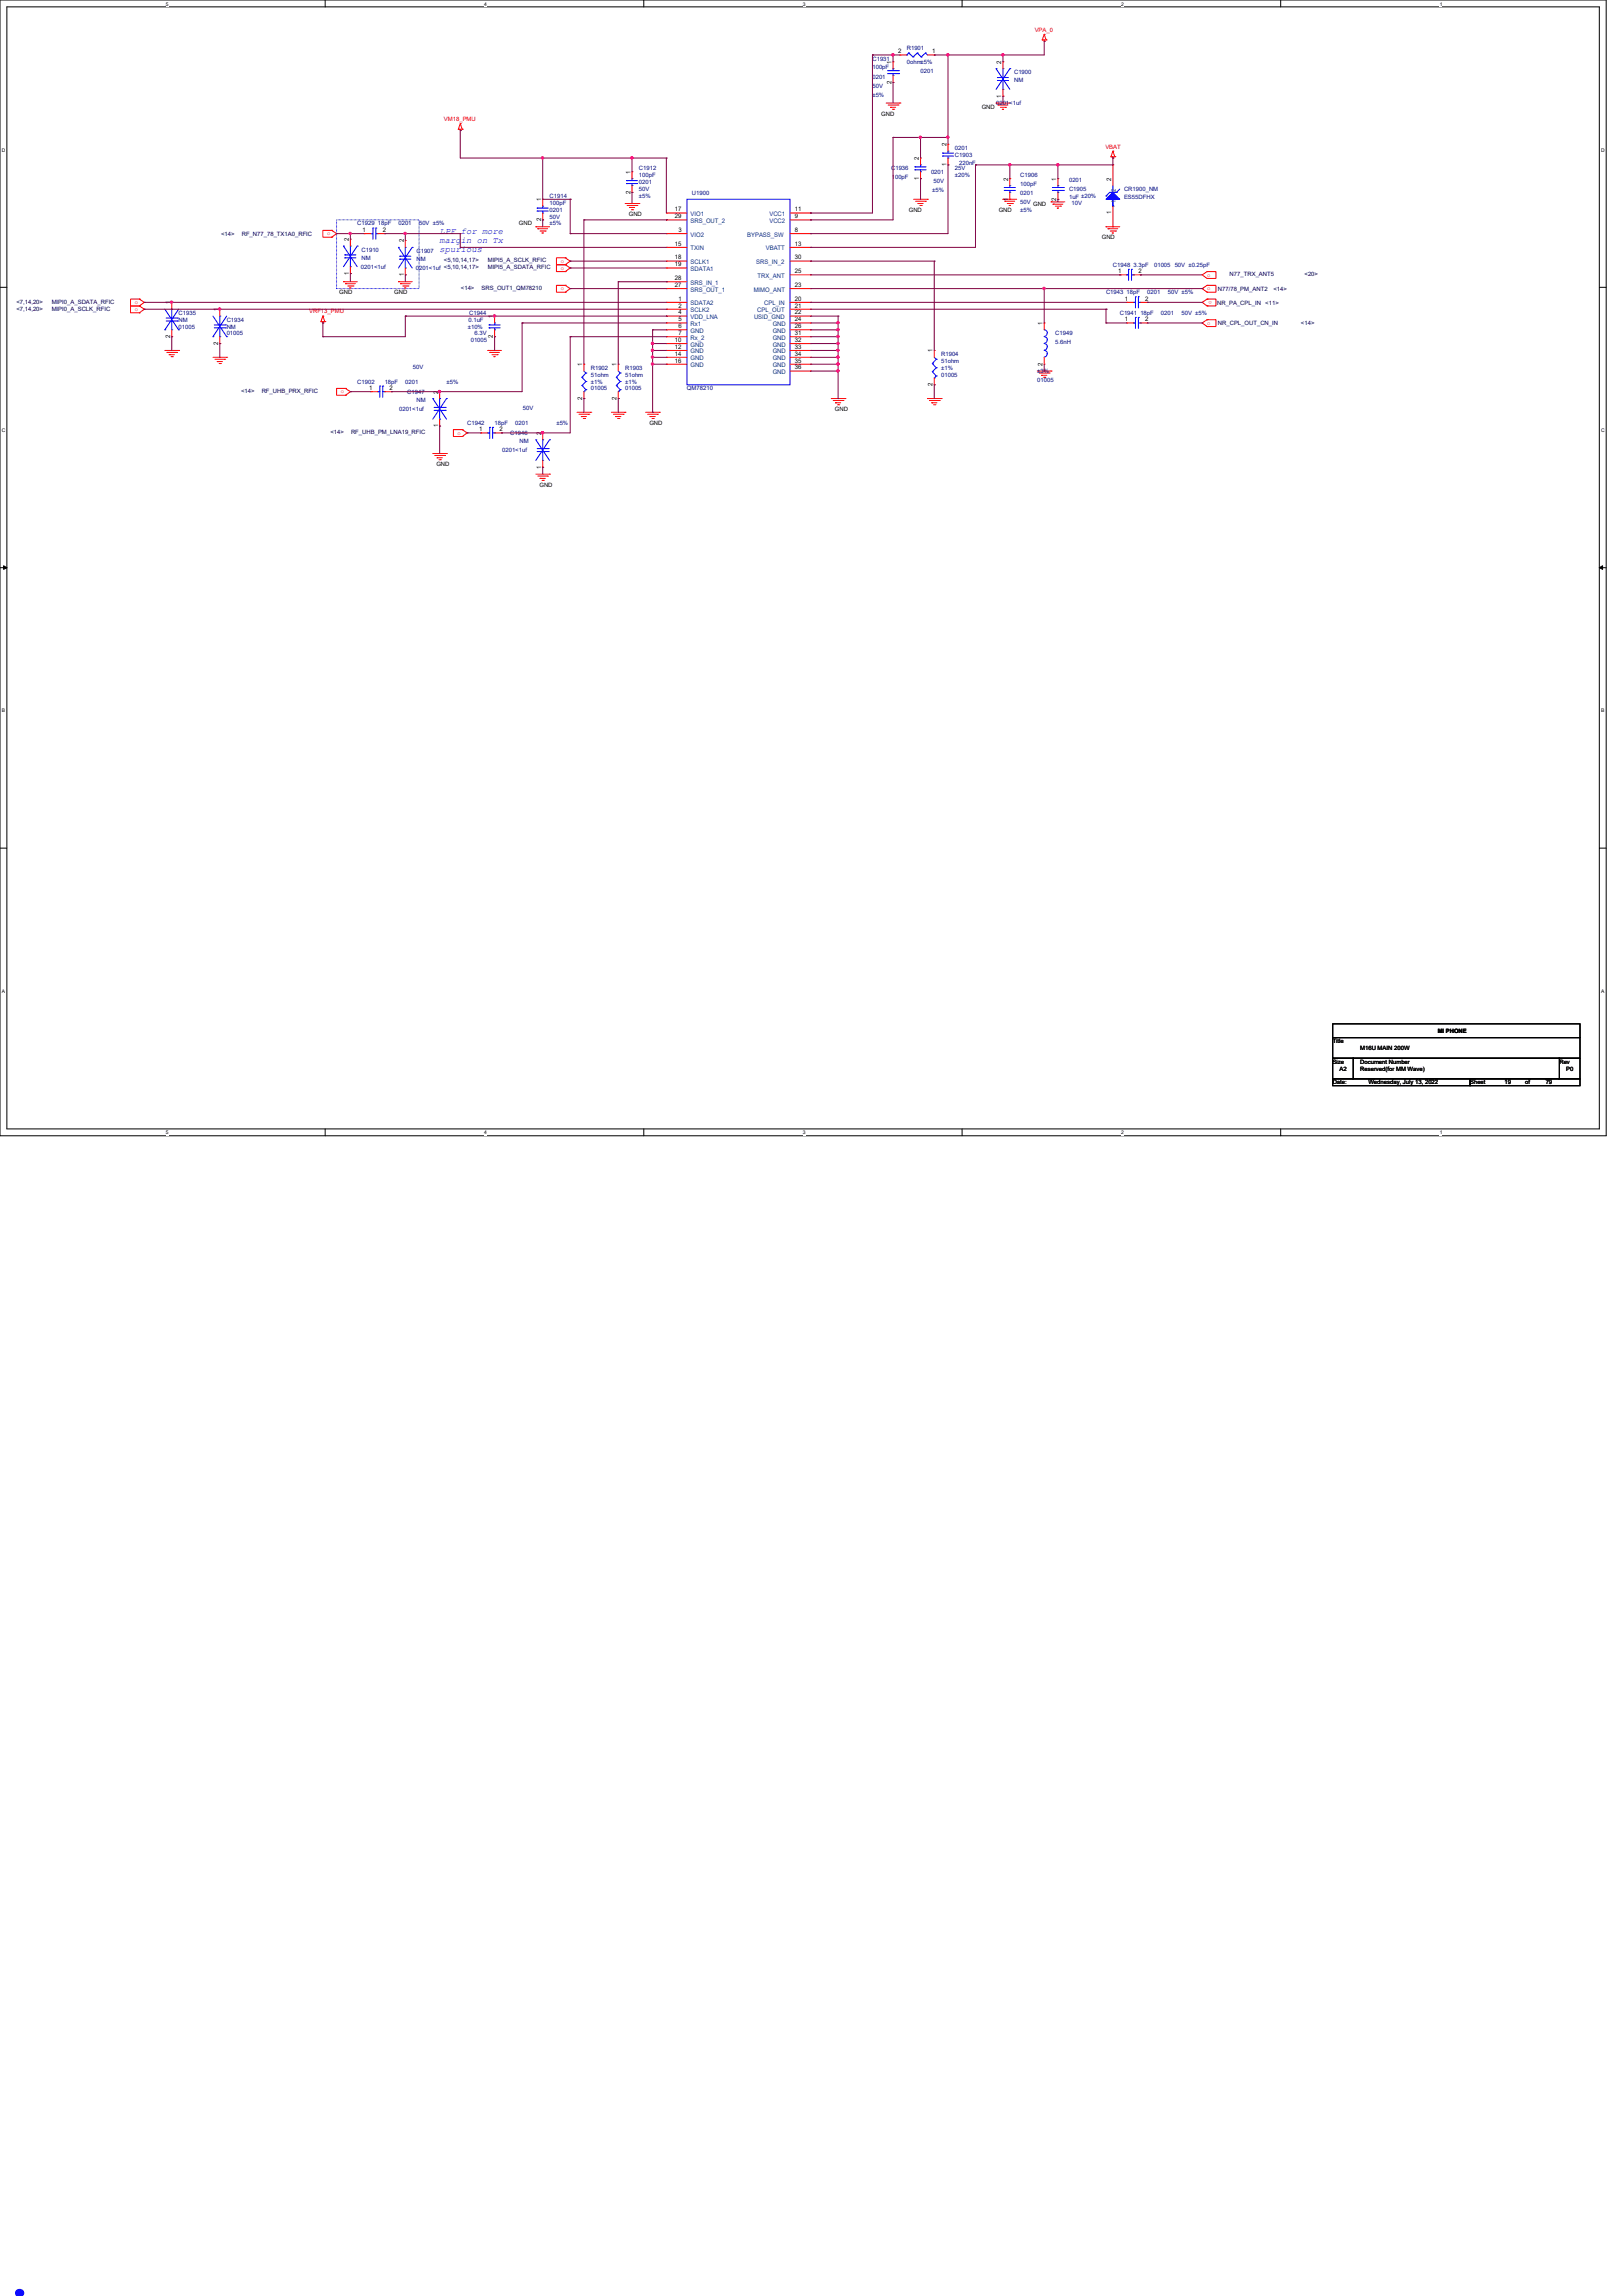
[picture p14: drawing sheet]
<svg xmlns="http://www.w3.org/2000/svg" width="210mm" height="297mm" viewBox="0 0 210 297" stroke-linecap="round" stroke-linejoin="round" font-family="sans-serif">
<defs><g id="words">
<text font-size="8.5" fill="#00f" x="0" y="297">.</text>
<g font-size="1.1" fill="#00f">
<text x="56.9" y="30.3">LPF for more</text>
<text x="56.9" y="31.5">margin on Tx</text>
<text x="56.9" y="32.6">spurious</text>
</g>
<g font-size=".8" fill="#f00">
<text x="133.9" y="4.1">VPA_0</text>
<text x="57.4" y="15.7">VM18_PMU</text>
<text x="143" y="19.2">VBAT</text>
<text x="42.3" y="30.4">o</text>
<text x="72.6" y="34.9">o</text>
<text x="72.6" y="34">o</text>
<text x="156.2" y="35.8">o</text>
<text x="17.4" y="40.2">o</text>
<text x="17.4" y="39.3">o</text>
<text x="40" y="40.6">VRF13_PMU</text>
<text x="72.6" y="37.5">o</text>
<text x="156.2" y="37.5">o</text>
<text x="156.2" y="42">o</text>
<text x="156.8" y="38.9" transform="rotate(-180 156.8 38.9)">o</text>
<text x="44.1" y="50.9">o</text>
<text x="59.2" y="56.2">o</text>
</g>
<g font-size=".8" fill="#000080">
<text x="112.9" y="7.8">C1931</text>
<text x="112.9" y="8.9">100pF</text>
<text x="112.9" y="10.2">0201</text>
<text x="112.9" y="11.4">50V</text>
<text x="117.3" y="6.5">R1901</text>
<text x="117.3" y="8.3">0ohm±5%</text>
<text x="119.1" y="9.4">0201</text>
<text x="131.2" y="9.6">C1900</text>
<text x="131.2" y="10.7">NM</text>
<text x="112.9" y="12.5">±5%</text>
<text x="128.9" y="13.6">0201&lt;1uf</text>
<text x="82.7" y="22.1">C1912</text>
<text x="82.7" y="22.9">100pF</text>
<text x="82.7" y="23.8">0201</text>
<text x="115.3" y="22.1">C1936</text>
<text x="115.4" y="23.1">100pF</text>
<text x="120.5" y="22.5">0201</text>
<text x="120.8" y="23.7">50V</text>
<text x="123.6" y="20.3">C1903</text>
<text x="123.6" y="19.4">0201</text>
<text x="123.6" y="22.1">25V</text>
<text x="123.6" y="22.9">±20%</text>
<text x="124.1" y="21.3">220nF</text>
<text x="132" y="22.9">C1906</text>
<text x="138.3" y="23.5">0201</text>
<text x="46.2" y="29.2">C1929 18pF</text>
<text x="51.6" y="29.2">0201</text>
<text x="54.2" y="29.2">50V ±5%</text>
<text x="71.1" y="25.6">C1914</text>
<text x="71.1" y="26.5">100pF</text>
<text x="71.1" y="27.4">0201</text>
<text x="71.1" y="28.3">50V</text>
<text x="71.1" y="29.2">±5%</text>
<text x="82.7" y="24.7">50V</text>
<text x="82.7" y="25.6">±5%</text>
<text x="89.5" y="25.3">U1900</text>
<text x="120.6" y="24.8">±5%</text>
<text x="132" y="24">100pF</text>
<text x="132" y="25.2">0201</text>
<text x="132" y="26.3">50V</text>
<text x="132" y="27.5">±5%</text>
<text x="138.3" y="24.7">C1905</text>
<text x="138.3" y="25.8">1uF ±20%</text>
<text x="138.7" y="26.5">10V</text>
<text x="145.5" y="24.7">CR1900_NM</text>
<text x="145.5" y="25.8">ES55DFHX</text>
<text x="46.7" y="34.8">0201&lt;1uf</text>
<text x="46.8" y="32.6">C1910</text>
<text x="46.8" y="33.6">NM</text>
<text x="53.8" y="35">0201&lt;1uf &lt;5,10,14,17&gt;</text>
<text x="53.9" y="32.7">C1907</text>
<text x="53.9" y="33.8">NM</text>
<text x="144" y="34.5">C1948 3.3pF</text>
<text x="149.4" y="34.5">01005</text>
<text x="152" y="34.5">50V ±0.25pF</text>
<text x="23.1" y="40.7">C1935</text>
<text x="23.1" y="41.6">NM</text>
<text x="29.3" y="41.6">C1934</text>
<text x="60.6" y="41.6">0.1uF</text>
<text x="60.7" y="40.7">C1944</text>
<text x="143.1" y="38.1">C1943 18pF</text>
<text x="144.9" y="40.7">C1941 18pF</text>
<text x="148.5" y="38.1">0201</text>
<text x="150.2" y="40.7">0201</text>
<text x="151.1" y="38.1">50V ±5%</text>
<text x="152.9" y="40.7">50V ±5%</text>
<text x="23.1" y="42.5">01005</text>
<text x="29.3" y="42.5">NM</text>
<text x="29.3" y="43.4">01005</text>
<text x="53.4" y="47.8">50V</text>
<text x="60.5" y="42.5">±10%</text>
<text x="60.9" y="44.3">01005</text>
<text x="61.4" y="43.4">6.3V</text>
<text x="76.5" y="47.8">R1902</text>
<text x="80.9" y="47.8">R1903</text>
<text x="121.8" y="46.1">R1904</text>
<text x="121.8" y="46.9">51ohm</text>
<text x="121.8" y="47.8">±1%</text>
<text x="136.6" y="43.4">C1949</text>
<text x="136.6" y="44.5">5.6nH</text>
<text x="46.2" y="49.6">C1902</text>
<text x="49.8" y="49.6">18pF</text>
<text x="51.6" y="53.2">0201&lt;1uf</text>
<text x="52.5" y="49.6">0201</text>
<text x="52.7" y="51">C1947</text>
<text x="53.9" y="52">NM</text>
<text x="57.8" y="49.6">±5%</text>
<text x="67.6" y="53.1">50V</text>
<text x="76.5" y="48.7">51ohm</text>
<text x="76.5" y="49.6">±1%</text>
<text x="76.5" y="50.5">01005</text>
<text x="80.9" y="48.7">51ohm</text>
<text x="80.9" y="49.6">±1%</text>
<text x="80.9" y="50.5">01005</text>
<text x="88.9" y="50.5">QM78210</text>
<text x="121.8" y="48.7">01005</text>
<text x="134.2" y="48.3">±3%</text>
<text x="134.2" y="49.4">01005</text>
<text x="60.5" y="54.9">C1942</text>
<text x="64" y="54.9">18pF</text>
<text x="65" y="58.5">0201&lt;1uf</text>
<text x="66" y="56.3">C1946</text>
<text x="66.7" y="54.9">0201</text>
<text x="67.2" y="57.4">NM</text>
<text x="72" y="54.9">±5%</text>
</g>
<g font-size=".8">
<text x="115.4" y="10.8" transform="rotate(-90 115.4 10.8)">2</text>
<text x="115.4" y="8.3" transform="rotate(-90 115.4 8.3)">1</text>
<text x="116.2" y="6.9">2</text>
<text x="120.6" y="6.9">1</text>
<text x="129.6" y="8.3" transform="rotate(-90 129.6 8.3)">2</text>
<text x="114" y="14.9">GND</text>
<text x="127" y="14.1">GND</text>
<text x="129.6" y="12.6" transform="rotate(-90 129.6 12.6)">1</text>
<text x="81.6" y="22.5" transform="rotate(-90 81.6 22.5)">1</text>
<text x="118.9" y="23.3" transform="rotate(-90 118.9 23.3)">1</text>
<text x="118.9" y="20.7" transform="rotate(-90 118.9 20.7)">2</text>
<text x="122.5" y="21.5" transform="rotate(-90 122.5 21.5)">1</text>
<text x="122.5" y="18.9" transform="rotate(-90 122.5 18.9)">2</text>
<text x="130.5" y="23.4" transform="rotate(-90 130.5 23.4)">2</text>
<text x="136.7" y="23.4" transform="rotate(-90 136.7 23.4)">1</text>
<text x="143.8" y="23.4" transform="rotate(-90 143.8 23.4)">2</text>
<text x="67.1" y="29.2">GND</text>
<text x="70" y="28.6" transform="rotate(-90 70 28.6)">2</text>
<text x="70" y="26" transform="rotate(-90 70 26)">1</text>
<text x="81.4" y="27.9">GND</text>
<text x="81.6" y="25.1" transform="rotate(-90 81.6 25.1)">2</text>
<text x="87.3" y="27.3">17</text>
<text x="87.3" y="28.2">29</text>
<text x="102.9" y="28.2">9</text>
<text x="102.9" y="27.3">11</text>
<text x="117.6" y="27.4">GND</text>
<text x="129.2" y="27.4">GND</text>
<text x="130.5" y="26" transform="rotate(-90 130.5 26)">1</text>
<text x="133.7" y="26.7">GND</text>
<text x="136.7" y="26" transform="rotate(-90 136.7 26)">2</text>
<text x="143.8" y="27.7" transform="rotate(-90 143.8 27.7)">1</text>
<text x="45.1" y="35.6" transform="rotate(-90 45.1 35.6)">1</text>
<text x="45.1" y="31.2" transform="rotate(-90 45.1 31.2)">2</text>
<text x="46.9" y="30">1</text>
<text x="49.5" y="30">2</text>
<text x="52.2" y="35.7" transform="rotate(-90 52.2 35.7)">1</text>
<text x="52.2" y="31.4" transform="rotate(-90 52.2 31.4)">2</text>
<text x="87.3" y="31.8">15</text>
<text x="87.3" y="33.6">18</text>
<text x="87.3" y="34.5">19</text>
<text x="87.8" y="30">3</text>
<text x="102.9" y="30">8</text>
<text x="102.9" y="31.8">13</text>
<text x="102.9" y="35.3">25</text>
<text x="102.9" y="33.6">30</text>
<text x="142.6" y="30.9">GND</text>
<text x="144.7" y="35.3">1</text>
<text x="147.3" y="35.3">2</text>
<text x="22" y="39.4" transform="rotate(-90 22 39.4)">1</text>
<text x="28.2" y="40.3" transform="rotate(-90 28.2 40.3)">1</text>
<text x="43.9" y="38.1">GND</text>
<text x="51" y="38.1">GND</text>
<text x="63.8" y="41.1" transform="rotate(-90 63.8 41.1)">1</text>
<text x="87.3" y="37.1">27</text>
<text x="87.3" y="36.2">28</text>
<text x="87.8" y="38.9">1</text>
<text x="87.8" y="39.8">2</text>
<text x="87.8" y="40.7">4</text>
<text x="87.8" y="41.6">5</text>
<text x="102.9" y="37.1">23</text>
<text x="102.9" y="41.6">24</text>
<text x="102.9" y="40.7">22</text>
<text x="102.9" y="39.8">21</text>
<text x="102.9" y="38.9">20</text>
<text x="145.6" y="41.6">1</text>
<text x="145.6" y="38.9">1</text>
<text x="148.2" y="41.6">2</text>
<text x="148.2" y="38.9">2</text>
<text x="22" y="43.7" transform="rotate(-90 22 43.7)">2</text>
<text x="28.2" y="44.6" transform="rotate(-90 28.2 44.6)">2</text>
<text x="63.8" y="43.7" transform="rotate(-90 63.8 43.7)">2</text>
<text x="75.4" y="47.4" transform="rotate(-90 75.4 47.4)">1</text>
<text x="79.8" y="47.4" transform="rotate(-90 79.8 47.4)">1</text>
<text x="87.3" y="45.1">12</text>
<text x="87.3" y="46">14</text>
<text x="87.3" y="46.9">16</text>
<text x="87.3" y="44.2">10</text>
<text x="87.8" y="42.5">6</text>
<text x="87.8" y="43.3">7</text>
<text x="102.9" y="43.3">31</text>
<text x="102.9" y="44.2">32</text>
<text x="102.9" y="45.1">33</text>
<text x="102.9" y="46">34</text>
<text x="102.9" y="46.9">35</text>
<text x="102.9" y="47.8">36</text>
<text x="102.9" y="42.5">26</text>
<text x="120.7" y="45.6" transform="rotate(-90 120.7 45.6)">1</text>
<text x="134.9" y="47.3" transform="rotate(-90 134.9 47.3)">2</text>
<text x="134.9" y="42" transform="rotate(-90 134.9 42)">1</text>
<text x="47.8" y="50.5">1</text>
<text x="50.4" y="50.5">2</text>
<text x="56.7" y="50.9" transform="rotate(-90 56.7 50.9)">2</text>
<text x="75.4" y="51.7" transform="rotate(-90 75.4 51.7)">2</text>
<text x="79.8" y="51.7" transform="rotate(-90 79.8 51.7)">2</text>
<text x="108" y="53.2">GND</text>
<text x="120.7" y="50" transform="rotate(-90 120.7 50)">2</text>
<text x="56.7" y="55.3" transform="rotate(-90 56.7 55.3)">1</text>
<text x="62" y="55.8">1</text>
<text x="64.6" y="55.8">2</text>
<text x="70" y="56.3" transform="rotate(-90 70 56.3)">2</text>
<text x="84" y="54.9">GND</text>
<text x="56.5" y="60.3">GND</text>
<text x="69.8" y="62.9">GND</text>
<text x="70" y="60.6" transform="rotate(-90 70 60.6)">1</text>
<text x="172.5" y="135">Title</text>
<text x="172.5" y="137.6">Size</text>
<text x="176" y="137.6">Document Number</text>
<text x="176" y="135.8">M16U MAIN 200W</text>
<text x="186.1" y="133.6">MI PHONE</text>
<text x="201.8" y="137.6">Rev</text>
<text x="172.5" y="140.3">Date:</text>
<text x="173.4" y="138.5">A2</text>
<text x="176" y="138.5">Reserved(for MM Wave)</text>
<text x="177.1" y="140.3">Wednesday, July 13, 2022</text>
<text x="190.2" y="140.3">Sheet</text>
<text x="194.7" y="140.3">19</text>
<text x="197.4" y="140.3">of</text>
<text x="200" y="140.3">79</text>
<text x="202.7" y="138.5">P0</text>
</g>
<g font-size=".8" fill="#004080">
<text x="89.4" y="27.9">VIO1</text>
<text x="89.4" y="28.8">SRS_OUT_2</text>
<text x="99.6" y="28.8">VCC2</text>
<text x="99.6" y="27.9">VCC1</text>
<text x="144.4" y="26.2" transform="rotate(-90 144.4 26.2)">1</text>
<text x="144.4" y="24.9" transform="rotate(-90 144.4 24.9)">2</text>
<text x="89.4" y="30.6">VIO2</text>
<text x="89.4" y="32.4">TXIN</text>
<text x="89.4" y="34.2">SCLK1</text>
<text x="89.4" y="35.1">SDATA1</text>
<text x="96.7" y="30.6">BYPASS_SW</text>
<text x="97.9" y="34.2">SRS_IN_2</text>
<text x="98" y="35.9">TRX_ANT</text>
<text x="99.1" y="32.4">VBATT</text>
<text x="89.4" y="37.7">SRS_OUT_1</text>
<text x="89.4" y="36.8">SRS_IN_1</text>
<text x="89.4" y="39.5">SDATA2</text>
<text x="89.4" y="40.4">SCLK2</text>
<text x="89.4" y="41.3">VDD_LNA</text>
<text x="97.5" y="37.7">MIMO_ANT</text>
<text x="97.6" y="41.3">USID_GND</text>
<text x="98" y="40.4">CPL_OUT</text>
<text x="98.9" y="39.5">CPL_IN</text>
<text x="89.4" y="45.7">GND</text>
<text x="89.4" y="46.6">GND</text>
<text x="89.4" y="47.5">GND</text>
<text x="89.4" y="42.2">Rx1</text>
<text x="89.4" y="43.1">GND</text>
<text x="89.4" y="43.9">Rx_2</text>
<text x="89.4" y="44.8">GND</text>
<text x="100" y="43.9">GND</text>
<text x="100" y="44.8">GND</text>
<text x="100" y="45.7">GND</text>
<text x="100" y="46.6">GND</text>
<text x="100" y="47.5">GND</text>
<text x="100" y="42.2">GND</text>
<text x="100" y="43.1">GND</text>
<text x="100" y="48.4">GND</text>
</g>
<g font-size=".8" fill="#000040">
<text x="28.6" y="30.5">&lt;14&gt;</text>
<text x="31.3" y="30.5">RF_N77_78_TX1A0_RFIC</text>
<text x="57.4" y="34">&lt;5,10,14,17&gt;</text>
<text x="63.1" y="34.8">MIPI5_A_SDATA_RFIC</text>
<text x="63.1" y="34">MIPI5_A_SCLK_RFIC</text>
<text x="159.1" y="35.7">N77_TRX_ANT5</text>
<text x="168.8" y="35.7">&lt;20&gt;</text>
<text x="2.1" y="40.2">&lt;7,14,20&gt;</text>
<text x="2.1" y="39.3">&lt;7,14,20&gt;</text>
<text x="6.7" y="40.2">MIPI0_A_SCLK_RFIC</text>
<text x="6.7" y="39.3">MIPI0_A_SDATA_RFIC</text>
<text x="59.6" y="37.5">&lt;14&gt;</text>
<text x="62.3" y="37.5">SRS_OUT1_QM78210</text>
<text x="157.5" y="39.4">NR_PA_CPL_IN</text>
<text x="157.6" y="37.6">N77/78_PM_ANT2</text>
<text x="163.7" y="39.4">&lt;11&gt;</text>
<text x="164.8" y="37.6">&lt;14&gt;</text>
<text x="157.6" y="42.1">NR_CPL_OUT_CN_IN</text>
<text x="168.4" y="42.1">&lt;14&gt;</text>
<text x="31.2" y="50.8">&lt;14&gt;</text>
<text x="33.9" y="50.8">RF_UHB_PRX_RFIC</text>
<text x="42.8" y="56.2">&lt;14&gt;</text>
<text x="45.4" y="56.2">RF_UHB_PM_LNA19_RFIC</text>
</g>
<g font-size=".6">
<text x="21.5" y=".7">5</text>
<text x="62.7" y=".7">4</text>
<text x="103.9" y=".7">3</text>
<text x="145.1" y=".7">2</text>
<text x="186.3" y=".7">1</text>
<text x=".3" y="19.6">D</text>
<text x="207.2" y="19.6">D</text>
<text x=".3" y="55.9">C</text>
<text x="207.2" y="55.9">C</text>
<text x=".3" y="92.2">B</text>
<text x="207.2" y="92.2">B</text>
<text x=".3" y="128.4">A</text>
<text x="207.2" y="128.4">A</text>
<text x="21.5" y="146.8">5</text>
<text x="62.7" y="146.8">4</text>
<text x="103.9" y="146.8">3</text>
<text x="145.1" y="146.8">2</text>
<text x="186.3" y="146.8">1</text>
</g>
</g></defs>
<path d="M0 0h207.9v146.9h-207.9zM.9 .9h206.1v145.1h-206.1z" fill="none" stroke="#000" stroke-width=".13"/>
<g fill="#fff">
<path d="M21.5 .1h.3v.7h-.3z"/>
<path d="M21.5 146.2h.3v.7h-.3z"/>
</g>
<path d="M42.1 0v.9M42.1 146v.9" fill="none" stroke="#000" stroke-width=".13"/>
<g fill="#fff">
<path d="M62.7 .1h.3v.7h-.3z"/>
<path d="M62.7 146.2h.3v.7h-.3z"/>
</g>
<path d="M83.3 0v.9M83.3 146v.9" fill="none" stroke="#000" stroke-width=".13"/>
<g fill="#fff">
<path d="M103.9 .1h.3v.7h-.3z"/>
<path d="M103.9 146.2h.3v.7h-.3z"/>
</g>
<path d="M124.5 0v.9M124.5 146v.9" fill="none" stroke="#000" stroke-width=".13"/>
<g fill="#fff">
<path d="M145.1 .1h.3v.7h-.3z"/>
<path d="M145.1 146.2h.3v.7h-.3z"/>
</g>
<path d="M165.7 0v.9M165.7 146v.9" fill="none" stroke="#000" stroke-width=".13"/>
<g fill="#fff">
<path d="M186.3 .1h.3v.7h-.3z"/>
<path d="M186.3 146.2h.3v.7h-.3z"/>
<path d="M.3 19h.4v.7h-.4z"/>
<path d="M207.2 19h.5v.7h-.5z"/>
<path d="M.3 55.3h.4v.7h-.4z"/>
<path d="M207.2 55.3h.5v.7h-.5z"/>
</g>
<path d="M0 37.2h.9M207 37.2h.9" fill="none" stroke="#000" stroke-width=".13"/>
<g fill="#fff">
<path d="M.3 91.6h.4v.7h-.4z"/>
<path d="M207.2 91.6h.4v.7h-.4z"/>
</g>
<path d="M0 73.4h.9M.5 73.2l.4 .2-.4 .3zM207 73.4l.4-.2v.5zM207 73.4h.9" fill="none" stroke="#000" stroke-width=".13"/>
<path d="M.5 73.2l.4 .2-.4 .3zM207 73.4l.4-.2v.5z" fill="#000"/>
<g fill="#fff">
<path d="M.3 127.8h.3v.8h-.3z"/>
<path d="M207.2 127.8h.4v.8h-.4z"/>
</g>
<path d="M0 109.7h.9M207 109.7h.9M172.5 132.5h32v1.7h-32zM172.5 134.2h32v2.7h-32zM172.5 136.9h2.6v2.7h-2.6zM172.5 139.6h17.7v.9h-17.7zM175.1 136.9h26.7v2.7h-26.7zM190.2 139.6h14.3v.9h-14.3zM201.8 136.9h2.7v2.7h-2.7z" fill="none" stroke="#000" stroke-width=".13"/>
<g fill="none" stroke="#00f" stroke-width=".13">
<path d="M114.9 9.1h1.4M114.9 9.5h1.4M115.6 8.9h.1M115.6 9.8h.1M115.6 8.9v.2M115.6 9.5v.3M116.3 9.1h.1M116.3 9.5h.1M117.3 7.1h.1M117.6 6.9h.1M117.6 6.9l.6 .5M117.6 6.9l-.3 .2"/>
<path d="M118.2 7.4h.1M118.7 6.9h.1M118.7 6.9l.5 .5M118.7 6.9l-.5 .5M119.2 7.4h.1M119.8 6.9h.1M119.8 6.9l.2 .2M119.8 6.9l-.6 .5M122 19.8h.1M122 19.8h1.4M122.7 19.6h.1M122.7 19.6v.2"/>
<path d="M128.9 8.9h.1M128.9 8.9l1.8 2.7M129.1 10.4h.1M129.1 10h.1M129.1 10.4h1.4M129.1 10h1.4M129.8 11.6h.1M129.8 8.9h.1M129.8 8.9v1.1M129.8 10.4v1.2M130.7 8.9h.1M130.7 8.9l-1.8 2.7"/>
<path d="M43.6 28.4h10.6v8.9h-10.6zM48 30.2h.1M48 30.2h.3M48.3 29.5h.1M48.3 29.5v1.4M48.6 29.5h.1M48.6 29.5v1.4M48.6 30.2h.3M48.9 30.2h.1M51.6 32h.1M51.6 32l1.7 2.7M51.7 33.5h.1"/>
<path d="M51.7 33.1h.1M51.7 33.5h1.5M51.7 33.1h1.5M52.5 34.7h.1M52.5 32h.1M52.5 32v1.1M52.5 33.5v1.2M53.3 32h.1M53.3 32l-1.7 2.7M69.5 26.9h.1M69.5 27.3h.1M69.5 26.9h1.5"/>
<path d="M69.5 27.3h1.5M70.2 26.7h.1M70.2 27.6h.1M70.2 26.7v.2M70.2 27.3v.3M81.1 23.4h.1M81.1 23.7h.1M81.1 23.4h1.4M81.1 23.7h1.4M81.8 23.1h.1M81.8 24h.1M81.8 23.1v.3"/>
<path d="M81.8 23.7v.3M88.9 25.8h13.3v24h-13.3zM118.4 22h.1M118.4 21.6h.1M118.4 22h1.4M118.4 21.6h1.4M119.1 22.2h.1M119.1 21.3h.1M119.1 21.3v.3M119.1 22v.2M122 20.2h.1M122 20.2h1.4"/>
<path d="M122.7 20.4h.1M122.7 20.2v.2M130 24.6h.1M130 24.3h.1M130 24.6h1.4M130 24.3h1.4M130.7 24.9h.1M130.7 24h.1M130.7 24v.3M130.7 24.6v.3M136.2 24.6h1.4M136.2 24.3h1.4"/>
<path d="M136.9 24h.1M136.9 24.9h.1M136.9 24v.3M136.9 24.6v.3M137.6 24.3h.1M137.6 24.6h.1M145.8 35.6h.1M145.8 35.6h.2M146 34.8h.1M146 34.8v1.5M146.4 34.8h.1M146.4 34.8v1.5"/>
<path d="M146.4 35.6h.3M146.7 35.6h.1M146.7 39.1h.1M146.7 39.1h.2M146.9 38.4h.1M146.9 38.4v1.4M147.3 38.4h.1M147.3 38.4v1.4M147.3 39.1h.3M147.6 39.1h.1M21.3 42.7h.1M21.3 40l1.8 2.7"/>
<path d="M21.5 41.1h1.4M21.5 41.5h1.4M22.2 40h.1M22.2 42.7h.1M22.2 40v1.1M22.2 41.5v1.2M22.9 41.1h.1M22.9 41.5h.1M23.1 42.7h.1M23.1 40l-1.8 2.7M27.6 43.6h.1M27.6 40.9l1.7 2.7"/>
<path d="M27.7 42h1.5M27.7 42.4h1.5M28.4 40.9h.1M28.4 43.6h.1M28.4 40.9v1.1M28.4 42.4v1.2M29.2 42h.1M29.2 42.4h.1M29.3 43.6h.1M29.3 40.9l-1.7 2.7M56 51.6h.1M56 51.6l1.8 2.6"/>
<path d="M56.2 53.1h1.4M56.2 52.7h1.4M56.9 54.2h.1M56.9 51.6h.1M56.9 51.6v1.1M56.9 53.1v1.1M57.6 53.1h.1M57.6 52.7h.1M57.8 51.6h.1M57.8 51.6l-1.8 2.6M63.1 56h.1M63.1 56h.3"/>
<path d="M63.4 55.3h.1M63.4 55.3v1.4M63.8 55.3h.1M63.8 55.3v1.4M63.8 56h.2M64 56h.1M75.3 48.8h.1M75.3 49.9h.1M75.3 48.8l.5 .6M75.3 49.9l.5 .5M75.6 50.7h.1M75.6 48l.2 .3"/>
<path d="M75.8 48.3h.1M75.8 49.4h.1M75.8 50.4h.1M75.8 48.3l-.5 .5M75.8 49.4l-.5 .5M75.8 50.4l-.2 .3M79.8 48.8h.1M79.8 49.9h.1M79.8 48.8l.5 .6M79.8 49.9l.5 .5M80 50.7h.1M80 48l.3 .3"/>
<path d="M80.3 48.3h.1M80.3 49.4h.1M80.3 50.4h.1M80.3 48.3l-.5 .5M80.3 49.4l-.5 .5M80.3 50.4l-.3 .3M120.6 47h.1M120.6 48.1h.1M120.6 47l.6 .6M120.6 48.1l.6 .5M120.9 48.9h.1M120.9 46.2l.3 .3"/>
<path d="M121.2 46.5h.1M121.2 47.6h.1M121.2 48.6h.1M121.2 46.5l-.6 .5M121.2 47.6l-.6 .5M121.2 48.6l-.3 .3M135.1 42.7a.41 .41 0 0 1 .4 .4 .5 .5 0 0 1-.4 .4M135.1 43.6a.41 .41 0 0 1 .4 .4 .5 .5 0 0 1-.4 .4M135.1 44.4a.41 .41 0 0 1 .4 .5 .5 .5 0 0 1-.4 .4M135.1 45.3a.41 .41 0 0 1 .4 .5 .5 .5 0 0 1-.4 .4M146.7 41.8h.1M146.7 41.8h.2"/>
<path d="M146.9 41.1h.1M146.9 41.1v1.4M147.3 41.1h.1M147.3 41.1v1.4M147.3 41.8h.3M147.6 41.8h.1"/>
</g>
<g fill="none" stroke="#f00" stroke-width=".13">
<path d="M59.3 16.7h.1M59.3 16.7h.5M59.6 16.9h.1M59.6 16h.1M59.6 16.7v.2M59.6 16l-.3 .7M59.6 16l.2 .7M59.8 16.7h.1M114.7 13.3h1.8M114.9 13.6h1.3M115.2 13.9h.1M115.2 13.9h.7"/>
<path d="M115.5 14.1h.2M115.6 8h.1M115.6 10.7h.1M115.6 8v.9M115.6 9.8v.9M115.7 14.1h.1M116.2 13.6h.1M116.5 13.3h.1M116.5 7.1h.1M116.5 7.1h.8M120 7.1h.9M120.9 7.1h.1"/>
<path d="M122.7 18.7h.1M122.7 18.7v.9M128.9 13.3h.1M128.9 13.3h1.8M129.2 13.6h.1M129.2 13.6h1.2M129.5 13.9h.6M129.7 14.1h.1M129.7 14.1h.2M129.8 12.4h.1M129.8 8h.1M129.8 8v.9"/>
<path d="M129.8 11.6v.8M130.1 13.9h.1M134.9 5.2h.1M134.9 5.2h.5M135.1 5.3h.1M135.1 4.4h.1M135.1 5.2v.1M135.1 4.4l-.2 .8M135.1 4.4l.3 .8M135.4 5.2h.1M144 19.6h.1M144 19.6l-.2 .7"/>
<path d="M144 19.6l.3 .7M18 39.6h.1M18 39.6h-1.1v.9h1.1M18 38.7h.1M18 38.7h-1.1v.9h1.1M18 39.6l.7 .4-.7 .5M18 38.7l.7 .4-.7 .5M22.2 39.1h.1M22.2 39.1v.9M42.9 29.8h.1M42.9 30.7h.1M42.9 29.8h-1.1v.9h1.1"/>
<path d="M42.9 29.8l.7 .4-.7 .5M44.4 36.4h.1M44.4 36.4h1.8M44.7 36.7h.1M44.7 36.7h1.3M45 37h.7M45.3 37.3h.1M45.7 37h.1M47.1 30.2h.1M47.1 30.2h.9M48.9 30.2h.9M49.8 30.2h.1"/>
<path d="M51.6 36.4h.1M51.6 36.4h1.7M51.8 36.7h.1M51.8 36.7h1.3M52.1 37h.7M52.4 37.3h.1M52.5 35.6h.1M52.5 31.1h.1M52.5 31.1v.9M52.5 34.7v.9M52.8 37h.1M69.3 29.3h.1"/>
<path d="M69.3 29.3h1.8M69.6 29.6h.1M69.6 29.6h1.3M69.9 29.9h.7M70.1 30.1h.1M70.1 30.1h.2M70.2 25.8h.1M70.2 28.4h.1M70.2 25.8v.9M70.2 27.6v.8M70.6 29.9h.1M73.2 34.2h.1"/>
<path d="M73.2 35.1h.1M73.2 34.2h-1.2v.9h1.2M73.2 33.4h.1M73.2 33.4h-1.2v.8h1.2M73.2 36.9h.1M73.2 37.8h.1M73.2 36.9h-1.2v.9h1.2M73.2 34.2l.6 .5-.6 .4M73.2 33.4l.6 .4-.6 .4M73.2 36.9l.6 .4-.6 .5M80.9 26.3h1.8M81.2 26.6h1.2"/>
<path d="M81.4 26.8h.1M81.4 26.8h.7M81.7 27.1h.2M81.8 22.2h.1M81.8 24.9h.1M81.8 22.2v.9M81.8 24v.9M81.9 27.1h.1M82.4 26.6h.1M82.7 26.3h.1M86.2 30.2h.1M86.2 32h.1"/>
<path d="M86.2 27.6h.1M86.2 33.8h.1M86.2 34.7h.1M86.2 37.3h.1M86.2 36.4h.1M86.2 28.4h.1M86.2 39.1h.1M86.2 36.4h2.7M86.2 30.2h2.7M86.2 28.4h2.7M86.2 27.6h2.7M86.2 32h2.7"/>
<path d="M86.2 33.8h2.7M86.2 34.7h2.7M86.2 37.3h2.7M86.2 39.1h2.7M102.2 35.6h2.7M102.2 30.2h2.7M102.2 28.4h2.7M102.2 27.6h2.7M102.2 32h2.7M102.2 33.8h2.7M102.2 37.3h2.7M102.2 39.1h2.7"/>
<path d="M104.9 30.2h.1M104.9 28.4h.1M104.9 27.6h.1M104.9 32h.1M104.9 37.3h.1M104.9 35.6h.1M104.9 33.8h.1M104.9 39.1h.1M118.2 25.8h1.8M118.5 26h1.3M118.8 26.3h.1M118.8 26.3h.7"/>
<path d="M119 26.6h.2M119.1 23.1h.1M119.1 20.4h.1M119.1 20.4v.9M119.1 22.2v.9M119.2 26.6h.1M119.8 26h.1M120 25.8h.1M122.7 21.3h.1M122.7 20.4v.9M129.8 25.8h.1M129.8 25.8h1.8"/>
<path d="M130 26h.1M130 26h1.3M130.3 26.3h.7M130.6 26.6h.1M130.6 26.6h.2M130.7 25.8h.1M130.7 23.1h.1M130.7 23.1v.9M130.7 24.9v.9M131 26.3h.1M136 26.1h.1M136 26.1h1.8"/>
<path d="M136.3 26.4h.1M136.3 26.4h1.2M136.6 26.7h.6M136.8 26.9h.1M136.8 26.9h.2M136.9 23.1h.1M136.9 25.8h.1M136.9 23.1v.9M136.9 24.9v.9M137.2 26.7h.1M143.1 29.3h.1M143.1 29.3h1.8"/>
<path d="M143.4 29.6h.1M143.4 29.6h1.3M143.7 29.9h.7M143.8 20.3h.1M143.8 20.3h.5M143.9 30.1h.1M143.9 30.1h.2M144 20.4h.1M144 20.3v.1M144.3 20.3h.1M144.4 29.9h.1M144.9 35.6h.1"/>
<path d="M144.9 35.6h.9M145.8 39.1h.1M145.8 39.1h.9M146.7 35.6h.9M147.6 35.6h.1M147.6 39.1h.9M148.5 39.1h.1M156.2 35.1h.1M156.2 36h.1M156.2 35.1h1.2v.9h-1.2M156.2 39.6h.1M156.2 38.7h.1"/>
<path d="M156.2 38.7h1.2v.9h-1.2M156.2 36.9h.1M156.2 37.8h.1M156.2 36.9h1.2v.9h-1.2M156.2 35.1l-.6 .5 .6 .4M156.2 38.7l-.6 .4 .6 .5M156.2 36.9l-.6 .4 .6 .5M18 40.5h.1M21.3 45.3h1.8M21.6 45.6h1.3M21.9 45.9h.1M21.9 45.9h.7"/>
<path d="M22.1 46.1h.2M22.2 43.6h.1M22.2 42.7v.9M22.3 46.1h.1M22.9 45.6h.1M23.1 45.3h.1M27.6 46.2h1.7M27.8 46.5h1.3M28.1 46.8h.1M28.1 46.8h.7M28.4 47h.1M28.4 40h.1"/>
<path d="M28.4 44.4h.1M28.4 40v.9M28.4 43.6v.8M28.5 47h.1M29.1 46.5h.1M29.3 46.2h.1M41.5 41.6h.1M41.5 41.6h.5M41.8 41.8h.1M41.8 40.9h.1M41.8 41.6v.2M41.8 40.9l.2 .7"/>
<path d="M41.8 40.9l-.3 .7M42 41.6h.1M44.7 50.2h.1M44.7 51.1h.1M44.7 50.2h-1.1v.9h1.1M44.7 50.2l.6 .5-.6 .4M56 58.7h1.8M56.3 58.9h1.2M56.6 59.2h.1M56.6 59.2h.6M56.8 59.5h.2M56.9 55.1h.1"/>
<path d="M56.9 50.7h.1M56.9 50.7v.9M56.9 54.2v.9M57 59.5h.1M57.5 58.9h.1M57.8 58.7h.1M59.8 55.6h.1M59.8 56.5h.1M59.8 55.6h-1.1v.9h1.1M59.8 55.6l.7 .4-.7 .5M62.2 56h.1M62.2 56h.9"/>
<path d="M63.1 45.3h.1M63.1 45.3h1.8M63.4 45.6h.1M63.4 45.6h1.2M63.7 45.9h.6M63.9 46.1h.1M63.9 46.1h.2M64 56h.9M64.3 45.9h.1M64.9 56h.1M74.7 53.3h1.8M74.9 53.6h1.3"/>
<path d="M75.2 53.9h.1M75.2 53.9h.7M75.5 54.1h.1M75.6 47.1h.1M75.6 51.6h.1M75.6 47.1v.9M75.6 50.7v.9M75.6 54.1h.1M76.2 53.6h.1M76.5 53.3h.1M79.1 53.3h1.8M79.4 53.6h1.2"/>
<path d="M79.7 53.9h.1M79.7 53.9h.6M79.9 54.1h.2M80 47.1h.1M80 51.6h.1M80 47.1v.9M80 50.7v.9M80.1 54.1h.1M80.6 53.6h.1M80.9 53.3h.1M83.6 53.3h1.7M83.8 53.6h1.3"/>
<path d="M84.1 53.9h.1M84.1 53.9h.7M84.4 54.1h.1M84.5 54.1h.1M85.1 53.6h.1M85.3 53.3h.1M86.2 45.3h.1M86.2 46.2h.1M86.2 47.1h.1M86.2 40h.1M86.2 40.9h.1M86.2 41.8h.1"/>
<path d="M86.2 42.7h.1M86.2 43.6h.1M86.2 44.4h.1M86.2 45.3h2.7M86.2 46.2h2.7M86.2 41.8h2.7M86.2 47.1h2.7M86.2 43.6h2.7M86.2 44.4h2.7M86.2 40h2.7M86.2 40.9h2.7M86.2 42.7h2.7"/>
<path d="M102.2 45.3h2.7M102.2 46.2h2.7M102.2 48h2.7M102.2 41.8h2.7M102.2 47.1h2.7M102.2 43.6h2.7M102.2 44.4h2.7M102.2 40h2.7M102.2 40.9h2.7M102.2 42.7h2.7M104.9 43.6h.1M104.9 44.4h.1"/>
<path d="M104.9 45.3h.1M104.9 46.2h.1M104.9 47.1h.1M104.9 48h.1M104.9 41.8h.1M104.9 42.7h.1M104.9 40.9h.1M104.9 40h.1M107.6 51.6h1.7M107.8 51.8h1.3M108.1 52.1h.1M108.1 52.1h.7"/>
<path d="M108.4 52.4h.1M108.5 52.4h.1M109.1 51.8h.1M109.3 51.6h.1M120 51.6h1.8M120.3 51.8h1.2M120.6 52.1h.1M120.6 52.1h.6M120.8 52.4h.2M120.9 45.3h.1M120.9 49.8h.1M120.9 45.3v.9"/>
<path d="M120.9 48.9v.9M121 52.4h.1M121.5 51.8h.1M121.8 51.6h.1M134.2 48h1.8M134.5 48.3h1.3M134.8 48.6h.1M134.8 48.6h.7M135 48.8h.2M135.1 41.8h.1M135.1 47.1h.1M135.1 41.8v.9"/>
<path d="M135.1 46.2v.9M135.2 48.8h.1M135.8 48.3h.1M136 48h.1M145.8 41.8h.1M145.8 41.8h.9M147.6 41.8h.9M148.5 41.8h.1M156.2 41.4h.1M156.2 42.2h.1M156.2 41.4h1.2v.8h-1.2M156.2 41.4l-.6 .4 .6 .4"/>
<path d="M69.3 61.3h1.8M69.6 61.6h1.3M69.9 61.9h.1M69.9 61.9h.7M70.1 62.1h.2M70.3 62.1h.1M70.9 61.6h.1M71.1 61.3h.1"/>
</g>
<path d="M143.1 25.8l.9-.9 .9 .9z" fill="#00f"/>
<g fill="none" stroke="#00f" stroke-width=".13">
<path d="M44.4 31.8h.1M44.4 31.8l1.8 2.7M44.6 33.4h.1M44.6 33h.1M44.6 33.4h1.5M44.6 33h1.5M45.3 34.5h.1M45.3 31.8h.1M45.3 31.8v1.2M45.3 33.4v1.1M46.2 31.8h.1M46.2 31.8l-1.8 2.7"/>
<path d="M143.1 25.8l.9-.9 .9 .9zM143.1 25.4h.1M143.6 24.9h.1M143.6 24.9h.9M143.6 24.9l-.5 .5M144 24.9h.1M144 26.7h.1M144 24v.9M144 25.8v.9M144.5 24.9h.1M144.9 24.5l-.4 .4M48.9 50.7h.1"/>
<path d="M48.9 50.7h.2M49.1 50h.1M49.1 50v1.4M49.5 50h.1M49.5 50v1.4M49.5 50.7h.3M49.8 50.7h.1M63.3 42h.1M63.3 42.4h.1M63.3 42h1.4M63.3 42.4h1.4M64 41.8h.1"/>
<path d="M64 42.7h.1M64 41.8v.2M64 42.4v.3M69.3 56.9h.1M69.3 56.9l1.8 2.7M69.5 58.4h1.5M69.5 58h1.5M70.2 59.6h.1M70.2 56.9h.1M70.2 56.9v1.1M70.2 58.4v1.2M71 58.4h.1"/>
<path d="M71 58h.1M71.1 56.9h.1M71.1 56.9l-1.8 2.7"/>
</g>
<g fill="none" stroke="#f00" stroke-width=".13">
<path d="M45.3 35.4h.1M45.3 30.9h.1M45.3 30.9v.9M45.3 34.5v.9M144 21.3h.1M144 29.3h.1M144 21.3v2.7M144 26.7v2.6M48 50.7h.1M48 50.7h.9M49.8 50.7h.9M50.7 50.7h.1"/>
<path d="M64 40.9h.1M64 43.6h.1M64 40.9v.9M64 42.7v.9M70.2 56h.1M70.2 56v.9M70.2 59.6v.9M70.2 60.5h.1"/>
</g>
<path d="M112.9 7.1h.1M112.9 7.1h2.7M135.1 5.3h.1M135.1 5.3v1.8" fill="none" stroke="#800040" stroke-width=".13"/>
<path d="M115.4 7h.2v.2h-.2z" fill-rule="evenodd" fill="#f0f"/>
<path d="M115.4 7h.2v.2h-.2z" fill="none" stroke="#f0f" stroke-width=".13"/>
<path d="M115.6 7.1h.1M115.6 7.1v.9M115.6 7.1h.9M120.9 7.1h.1M120.9 7.1h8.9M122.7 7.1h.1M122.7 7.1v10.7" fill="none" stroke="#800040" stroke-width=".13"/>
<path d="M122.5 17.6h.3v.3h-.3z" fill-rule="evenodd" fill="#f0f"/>
<path d="M122.5 17.6h.3v.3h-.3z" fill="none" stroke="#f0f" stroke-width=".13"/>
<path d="M122.5 7h.3v.2h-.3z" fill-rule="evenodd" fill="#f0f"/>
<path d="M122.5 7h.3v.2h-.3z" fill="none" stroke="#f0f" stroke-width=".13"/>
<path d="M129.8 7.1h.1M129.8 7.1v.9M129.8 7.1h5.3" fill="none" stroke="#800040" stroke-width=".13"/>
<path d="M129.7 7h.2v.2h-.2z" fill-rule="evenodd" fill="#f0f"/>
<path d="M129.7 7h.2v.2h-.2z" fill="none" stroke="#f0f" stroke-width=".13"/>
<path d="M115.6 10.7h.1M115.6 10.7v2.6M129.8 12.4h.1M129.8 12.4v.9M130.7 21.3h.1M130.7 21.3v1.8M130.7 21.3h6.2M144 20.4h.1M144 20.4v.9" fill="none" stroke="#800040" stroke-width=".13"/>
<path d="M136.8 21.2h.2v.2h-.2z" fill-rule="evenodd" fill="#f0f"/>
<path d="M136.8 21.2h.2v.2h-.2z" fill="none" stroke="#f0f" stroke-width=".13"/>
<path d="M130.5 21.2h.3v.2h-.3z" fill-rule="evenodd" fill="#f0f"/>
<path d="M130.5 21.2h.3v.2h-.3z" fill="none" stroke="#f0f" stroke-width=".13"/>
<path d="M115.6 17.8h.1M115.6 17.8h3.5M115.6 17.8v10.6M119.1 17.8h.1M119.1 17.8v2.6M136.9 21.3h.1M136.9 21.3h7.1M136.9 21.3v1.8" fill="none" stroke="#800040" stroke-width=".13"/>
<path d="M119 17.6h.2v.3h-.2z" fill-rule="evenodd" fill="#f0f"/>
<path d="M119 17.6h.2v.3h-.2z" fill="none" stroke="#f0f" stroke-width=".13"/>
<path d="M119.1 17.8h.1M119.1 17.8h3.6M122.7 17.8h.1M122.7 17.8v.9M43.6 30.2h.1M43.6 30.2h3.5M45.3 30.2h.1M45.3 30.2v.7M136.9 25.8h.1M136.9 25.8v.3" fill="none" stroke="#800040" stroke-width=".13"/>
<path d="M45.2 30.1h.2v.2h-.2z" fill-rule="evenodd" fill="#f0f"/>
<path d="M45.2 30.1h.2v.2h-.2z" fill="none" stroke="#f0f" stroke-width=".13"/>
<g fill="none" stroke="#800040" stroke-width=".13">
<path d="M18.7 39.1h.1M18.7 39.1h67.5M22.2 39.1h.1M45.3 35.4h.1M45.3 35.4v1M49.8 30.2h.1M49.8 30.2h2.7M52.5 30.2h.1M52.5 35.6h.1M52.5 30.2v.9M52.5 35.6v.8M70.2 28.4h.1"/>
<path d="M70.2 28.4v.9M73.8 34.7h.1M73.8 33.8h.1M73.8 34.7h12.4M73.8 33.8h12.4M81.8 20.4h.1M81.8 24.9h.1M81.8 20.4h4.4M81.8 20.4v1.8M81.8 24.9v1.4M86.2 20.4h.1M86.2 20.4v7.2"/>
<path d="M119.1 23.1h.1M119.1 23.1v2.7M122.7 21.3h.1M122.7 21.3v8.9M18.7 40h.1M18.7 40h9.7M22.2 43.6h.1M22.2 43.6v1.7M148.5 41.8h7.1M155.6 41.8h.1"/>
</g>
<path d="M22.1 39h.2v.2h-.2z" fill-rule="evenodd" fill="#f0f"/>
<path d="M22.1 39h.2v.2h-.2z" fill="none" stroke="#f0f" stroke-width=".13"/>
<path d="M28.4 44.4h.1M28.4 40h.1M28.4 44.4v1.8M28.4 40h57.8" fill="none" stroke="#800040" stroke-width=".13"/>
<path d="M28.3 39.9h.2v.2h-.2z" fill-rule="evenodd" fill="#f0f"/>
<path d="M28.3 39.9h.2v.2h-.2z" fill="none" stroke="#f0f" stroke-width=".13"/>
<path d="M52.5 30.2h.1M52.5 30.2h7.1" fill="none" stroke="#800040" stroke-width=".13"/>
<path d="M52.3 30.1h.2v.2h-.2z" fill-rule="evenodd" fill="#f0f"/>
<path d="M52.3 30.1h.2v.2h-.2z" fill="none" stroke="#f0f" stroke-width=".13"/>
<path d="M59.6 30.2h.1M59.6 32h.1M59.6 30.2v1.8M59.6 32h26.6M45.3 50.7h.1M45.3 50.7h2.7M50.7 50.7h.1M50.7 50.7h6.2" fill="none" stroke="#800040" stroke-width=".13"/>
<path d="M56.8 50.5h.2v.2h-.2z" fill-rule="evenodd" fill="#f0f"/>
<path d="M56.8 50.5h.2v.2h-.2z" fill="none" stroke="#f0f" stroke-width=".13"/>
<g fill="none" stroke="#800040" stroke-width=".13">
<path d="M112.9 7.1h.1M112.9 7.1v20.5h-8M73.8 37.3h.1M73.8 37.3h12.4M104.9 39.1h.1M104.9 32h.1M104.9 27.6h.1M104.9 28.4h.1M104.9 30.2h.1M104.9 39.1h40.9M104.9 28.4h10.7M104.9 30.2h17.8"/>
<path d="M104.9 37.3h30.2M126.2 21.3h.1M126.2 21.3v10.7h-21.3M126.2 21.3h4.5M135.1 37.3h.1M148.5 39.1h.1M148.5 39.1h7.1M60.5 56h.1M60.5 56h1.7M64.9 56h.1M64.9 56h5.3M67.6 41.8h.1"/>
<path d="M67.6 41.8v8.9M67.6 41.8h18.6M104.9 40h38.2M143.1 40h.1"/>
</g>
<path d="M70.1 55.9h.2v.2h-.2z" fill-rule="evenodd" fill="#f0f"/>
<path d="M70.1 55.9h.2v.2h-.2z" fill="none" stroke="#f0f" stroke-width=".13"/>
<path d="M104.9 35.6h40M144.9 35.6h.1M73.8 43.6h.1M73.8 43.6v12.4M73.8 43.6h12.4M104.9 41.8h3.6M104.9 42.7h3.6M108.5 41.8h.1M108.5 42.7h.1M108.5 41.8v.9" fill="none" stroke="#800040" stroke-width=".13"/>
<path d="M108.3 42.5h.2v.2h-.2z" fill-rule="evenodd" fill="#f0f"/>
<path d="M108.3 42.5h.2v.2h-.2z" fill="none" stroke="#f0f" stroke-width=".13"/>
<path d="M104.9 43.6h3.6M108.5 43.6h.1M108.5 44.4h.1M108.5 42.7v1.7" fill="none" stroke="#800040" stroke-width=".13"/>
<path d="M108.3 43.4h.2v.2h-.2z" fill-rule="evenodd" fill="#f0f"/>
<path d="M108.3 43.4h.2v.2h-.2z" fill="none" stroke="#f0f" stroke-width=".13"/>
<path d="M104.9 44.4h3.6M108.5 44.4h.1" fill="none" stroke="#800040" stroke-width=".13"/>
<path d="M108.3 44.3h.2v.2h-.2z" fill-rule="evenodd" fill="#f0f"/>
<path d="M108.3 44.3h.2v.2h-.2z" fill="none" stroke="#f0f" stroke-width=".13"/>
<path d="M104.9 45.3h3.6M108.5 45.3h.1M108.5 46.2h.1M108.5 44.4v1.8" fill="none" stroke="#800040" stroke-width=".13"/>
<path d="M108.3 45.2h.2v.2h-.2z" fill-rule="evenodd" fill="#f0f"/>
<path d="M108.3 45.2h.2v.2h-.2z" fill="none" stroke="#f0f" stroke-width=".13"/>
<path d="M104.9 46.2h3.6M108.5 46.2h.1M108.5 47.1h.1M108.5 46.2v.9" fill="none" stroke="#800040" stroke-width=".13"/>
<path d="M108.3 46.1h.2v.2h-.2z" fill-rule="evenodd" fill="#f0f"/>
<path d="M108.3 46.1h.2v.2h-.2z" fill="none" stroke="#f0f" stroke-width=".13"/>
<path d="M108.3 47h.2v.2h-.2z" fill-rule="evenodd" fill="#f0f"/>
<path d="M108.3 47h.2v.2h-.2z" fill="none" stroke="#f0f" stroke-width=".13"/>
<path d="M104.9 47.1h3.6M104.9 48h3.6M108.5 47.1h.1M108.5 48h.1M108.5 47.1v.9" fill="none" stroke="#800040" stroke-width=".13"/>
<path d="M108.3 47.9h.2v.2h-.2z" fill-rule="evenodd" fill="#f0f"/>
<path d="M108.3 47.9h.2v.2h-.2z" fill="none" stroke="#f0f" stroke-width=".13"/>
<path d="M84.5 42.7h.1M84.5 44.4h.1M84.5 42.7h1.7M84.5 42.7v1.7M108.5 51.6h.1M108.5 48v3.6" fill="none" stroke="#800040" stroke-width=".13"/>
<path d="M84.3 44.3h.2v.2h-.2z" fill-rule="evenodd" fill="#f0f"/>
<path d="M84.3 44.3h.2v.2h-.2z" fill="none" stroke="#f0f" stroke-width=".13"/>
<path d="M84.5 44.4h.1M84.5 45.3h.1M84.5 44.4h1.7M84.5 44.4v.9" fill="none" stroke="#800040" stroke-width=".13"/>
<path d="M84.3 45.2h.2v.2h-.2z" fill-rule="evenodd" fill="#f0f"/>
<path d="M84.3 45.2h.2v.2h-.2z" fill="none" stroke="#f0f" stroke-width=".13"/>
<path d="M84.5 45.3h.1M84.5 46.2h.1M84.5 47.1h.1M84.5 45.3h1.7M84.5 45.3v1.8M84.5 46.2h1.7" fill="none" stroke="#800040" stroke-width=".13"/>
<path d="M84.3 46.1h.2v.2h-.2z" fill-rule="evenodd" fill="#f0f"/>
<path d="M84.3 46.1h.2v.2h-.2z" fill="none" stroke="#f0f" stroke-width=".13"/>
<path d="M84.3 47h.2v.2h-.2z" fill-rule="evenodd" fill="#f0f"/>
<path d="M84.3 47h.2v.2h-.2z" fill="none" stroke="#f0f" stroke-width=".13"/>
<path d="M41.8 41.8h.1M41.8 43.6h.1M41.8 41.8v1.8M52.5 40.9h.1M52.5 40.9v2.7h-10.7M52.5 40.9h11.5M64 43.6h.1M64 43.6v1.7M84.5 47.1h.1M84.5 53.3h.1M84.5 47.1h1.7M84.5 47.1v6.2" fill="none" stroke="#800040" stroke-width=".13"/>
<path d="M63.9 40.8h.2v.2h-.2z" fill-rule="evenodd" fill="#f0f"/>
<path d="M63.9 40.8h.2v.2h-.2z" fill="none" stroke="#f0f" stroke-width=".13"/>
<path d="M64 40.9h22.2M86.2 40.9h.1M104.9 40.9h3.6M108.5 40.9h.1M108.5 41.8h.1M108.5 40.9v.9" fill="none" stroke="#800040" stroke-width=".13"/>
<path d="M108.3 41.6h.2v.3h-.2z" fill-rule="evenodd" fill="#f0f"/>
<path d="M108.3 41.6h.2v.3h-.2z" fill="none" stroke="#f0f" stroke-width=".13"/>
<g fill="none" stroke="#800040" stroke-width=".13">
<path d="M59.6 16.9h.1M59.6 16.9v3.5h22.2M70.2 20.4h.1M70.2 20.4v5.4h3.6M73.8 25.8h.1M73.8 30.2h.1M73.8 25.8v4.4M73.8 30.2h12.4M81.8 20.4h.1M56.9 50.7h.1M56.9 55.1h.1M56.9 50.7h10.7"/>
<path d="M56.9 55.1v3.6M70.2 56h.1M70.2 56h3.6M70.2 60.5h.1M70.2 60.5v.8"/>
</g>
<path d="M70.1 20.3h.2v.2h-.2z" fill-rule="evenodd" fill="#f0f"/>
<path d="M70.1 20.3h.2v.2h-.2z" fill="none" stroke="#f0f" stroke-width=".13"/>
<path d="M81.7 20.3h.2v.2h-.2z" fill-rule="evenodd" fill="#f0f"/>
<path d="M81.7 20.3h.2v.2h-.2z" fill="none" stroke="#f0f" stroke-width=".13"/>
<g fill="none" stroke="#800040" stroke-width=".13">
<path d="M75.6 28.4h.1M75.6 28.4v18.7M75.6 28.4h10.6M80 36.4h.1M80 36.4v10.7M80 36.4h6.2M86.2 36.4h.1M86.2 28.4h.1M104.9 33.8h.1M104.9 33.8h16M120.9 33.8h.1M120.9 33.8v11.5"/>
<path d="M135.1 37.3h.1M135.1 37.3v4.5M147.6 35.6h.1M147.6 35.6h8M75.6 51.6h.1M75.6 51.6v1.7M80 51.6h.1M80 51.6v1.7M120.9 49.8h.1M120.9 49.8v1.8M143.1 41.8h.1M143.1 40h.1"/>
<path d="M143.1 41.8h2.7M143.1 40v1.8"/>
</g>
<path d="M135 37.2h.2v.2h-.2z" fill-rule="evenodd" fill="#f0f"/>
<path d="M135 37.2h.2v.2h-.2z" fill="none" stroke="#f0f" stroke-width=".13"/>
<path d="M135.1 37.3h20.5M155.6 37.3h.1M135.1 48h.1M135.1 47.1v.9" fill="none" stroke="#800040" stroke-width=".13"/>
<path d="M115.4 7h.2v.2h-.2z" fill-rule="evenodd" fill="#f0f"/>
<path d="M115.4 7h.2v.2h-.2z" fill="none" stroke="#f0f" stroke-width=".13"/>
<path d="M122.5 17.6h.3v.3h-.3z" fill-rule="evenodd" fill="#f0f"/>
<path d="M122.5 17.6h.3v.3h-.3z" fill="none" stroke="#f0f" stroke-width=".13"/>
<path d="M122.5 7h.3v.2h-.3z" fill-rule="evenodd" fill="#f0f"/>
<path d="M122.5 7h.3v.2h-.3z" fill="none" stroke="#f0f" stroke-width=".13"/>
<path d="M129.7 7h.2v.2h-.2z" fill-rule="evenodd" fill="#f0f"/>
<path d="M129.7 7h.2v.2h-.2z" fill="none" stroke="#f0f" stroke-width=".13"/>
<path d="M136.8 21.2h.2v.2h-.2z" fill-rule="evenodd" fill="#f0f"/>
<path d="M136.8 21.2h.2v.2h-.2z" fill="none" stroke="#f0f" stroke-width=".13"/>
<path d="M130.5 21.2h.3v.2h-.3z" fill-rule="evenodd" fill="#f0f"/>
<path d="M130.5 21.2h.3v.2h-.3z" fill="none" stroke="#f0f" stroke-width=".13"/>
<path d="M119 17.6h.2v.3h-.2z" fill-rule="evenodd" fill="#f0f"/>
<path d="M119 17.6h.2v.3h-.2z" fill="none" stroke="#f0f" stroke-width=".13"/>
<path d="M45.2 30.1h.2v.2h-.2z" fill-rule="evenodd" fill="#f0f"/>
<path d="M45.2 30.1h.2v.2h-.2z" fill="none" stroke="#f0f" stroke-width=".13"/>
<path d="M22.1 39h.2v.2h-.2z" fill-rule="evenodd" fill="#f0f"/>
<path d="M22.1 39h.2v.2h-.2z" fill="none" stroke="#f0f" stroke-width=".13"/>
<path d="M28.3 39.9h.2v.2h-.2z" fill-rule="evenodd" fill="#f0f"/>
<path d="M28.3 39.9h.2v.2h-.2z" fill="none" stroke="#f0f" stroke-width=".13"/>
<path d="M52.3 30.1h.2v.2h-.2z" fill-rule="evenodd" fill="#f0f"/>
<path d="M52.3 30.1h.2v.2h-.2z" fill="none" stroke="#f0f" stroke-width=".13"/>
<path d="M56.8 50.5h.2v.2h-.2z" fill-rule="evenodd" fill="#f0f"/>
<path d="M56.8 50.5h.2v.2h-.2z" fill="none" stroke="#f0f" stroke-width=".13"/>
<path d="M70.1 55.9h.2v.2h-.2z" fill-rule="evenodd" fill="#f0f"/>
<path d="M70.1 55.9h.2v.2h-.2z" fill="none" stroke="#f0f" stroke-width=".13"/>
<path d="M108.3 42.5h.2v.2h-.2z" fill-rule="evenodd" fill="#f0f"/>
<path d="M108.3 42.5h.2v.2h-.2z" fill="none" stroke="#f0f" stroke-width=".13"/>
<path d="M108.3 43.4h.2v.2h-.2z" fill-rule="evenodd" fill="#f0f"/>
<path d="M108.3 43.4h.2v.2h-.2z" fill="none" stroke="#f0f" stroke-width=".13"/>
<path d="M108.3 44.3h.2v.2h-.2z" fill-rule="evenodd" fill="#f0f"/>
<path d="M108.3 44.3h.2v.2h-.2z" fill="none" stroke="#f0f" stroke-width=".13"/>
<path d="M108.3 45.2h.2v.2h-.2z" fill-rule="evenodd" fill="#f0f"/>
<path d="M108.3 45.2h.2v.2h-.2z" fill="none" stroke="#f0f" stroke-width=".13"/>
<path d="M108.3 46.1h.2v.2h-.2z" fill-rule="evenodd" fill="#f0f"/>
<path d="M108.3 46.1h.2v.2h-.2z" fill="none" stroke="#f0f" stroke-width=".13"/>
<path d="M108.3 47h.2v.2h-.2z" fill-rule="evenodd" fill="#f0f"/>
<path d="M108.3 47h.2v.2h-.2z" fill="none" stroke="#f0f" stroke-width=".13"/>
<path d="M108.3 47.9h.2v.2h-.2z" fill-rule="evenodd" fill="#f0f"/>
<path d="M108.3 47.9h.2v.2h-.2z" fill="none" stroke="#f0f" stroke-width=".13"/>
<path d="M84.3 44.3h.2v.2h-.2z" fill-rule="evenodd" fill="#f0f"/>
<path d="M84.3 44.3h.2v.2h-.2z" fill="none" stroke="#f0f" stroke-width=".13"/>
<path d="M84.3 45.2h.2v.2h-.2z" fill-rule="evenodd" fill="#f0f"/>
<path d="M84.3 45.2h.2v.2h-.2z" fill="none" stroke="#f0f" stroke-width=".13"/>
<path d="M84.3 46.1h.2v.2h-.2z" fill-rule="evenodd" fill="#f0f"/>
<path d="M84.3 46.1h.2v.2h-.2z" fill="none" stroke="#f0f" stroke-width=".13"/>
<path d="M84.3 47h.2v.2h-.2z" fill-rule="evenodd" fill="#f0f"/>
<path d="M84.3 47h.2v.2h-.2z" fill="none" stroke="#f0f" stroke-width=".13"/>
<path d="M63.9 40.8h.2v.2h-.2z" fill-rule="evenodd" fill="#f0f"/>
<path d="M63.9 40.8h.2v.2h-.2z" fill="none" stroke="#f0f" stroke-width=".13"/>
<path d="M108.3 41.6h.2v.3h-.2z" fill-rule="evenodd" fill="#f0f"/>
<path d="M108.3 41.6h.2v.3h-.2z" fill="none" stroke="#f0f" stroke-width=".13"/>
<path d="M70.1 20.3h.2v.2h-.2z" fill-rule="evenodd" fill="#f0f"/>
<path d="M70.1 20.3h.2v.2h-.2z" fill="none" stroke="#f0f" stroke-width=".13"/>
<path d="M81.7 20.3h.2v.2h-.2z" fill-rule="evenodd" fill="#f0f"/>
<path d="M81.7 20.3h.2v.2h-.2z" fill="none" stroke="#f0f" stroke-width=".13"/>
<path d="M135 37.2h.2v.2h-.2z" fill-rule="evenodd" fill="#f0f"/>
<path d="M135 37.2h.2v.2h-.2z" fill="none" stroke="#f0f" stroke-width=".13"/>
<use href="#words"/>
</svg>
